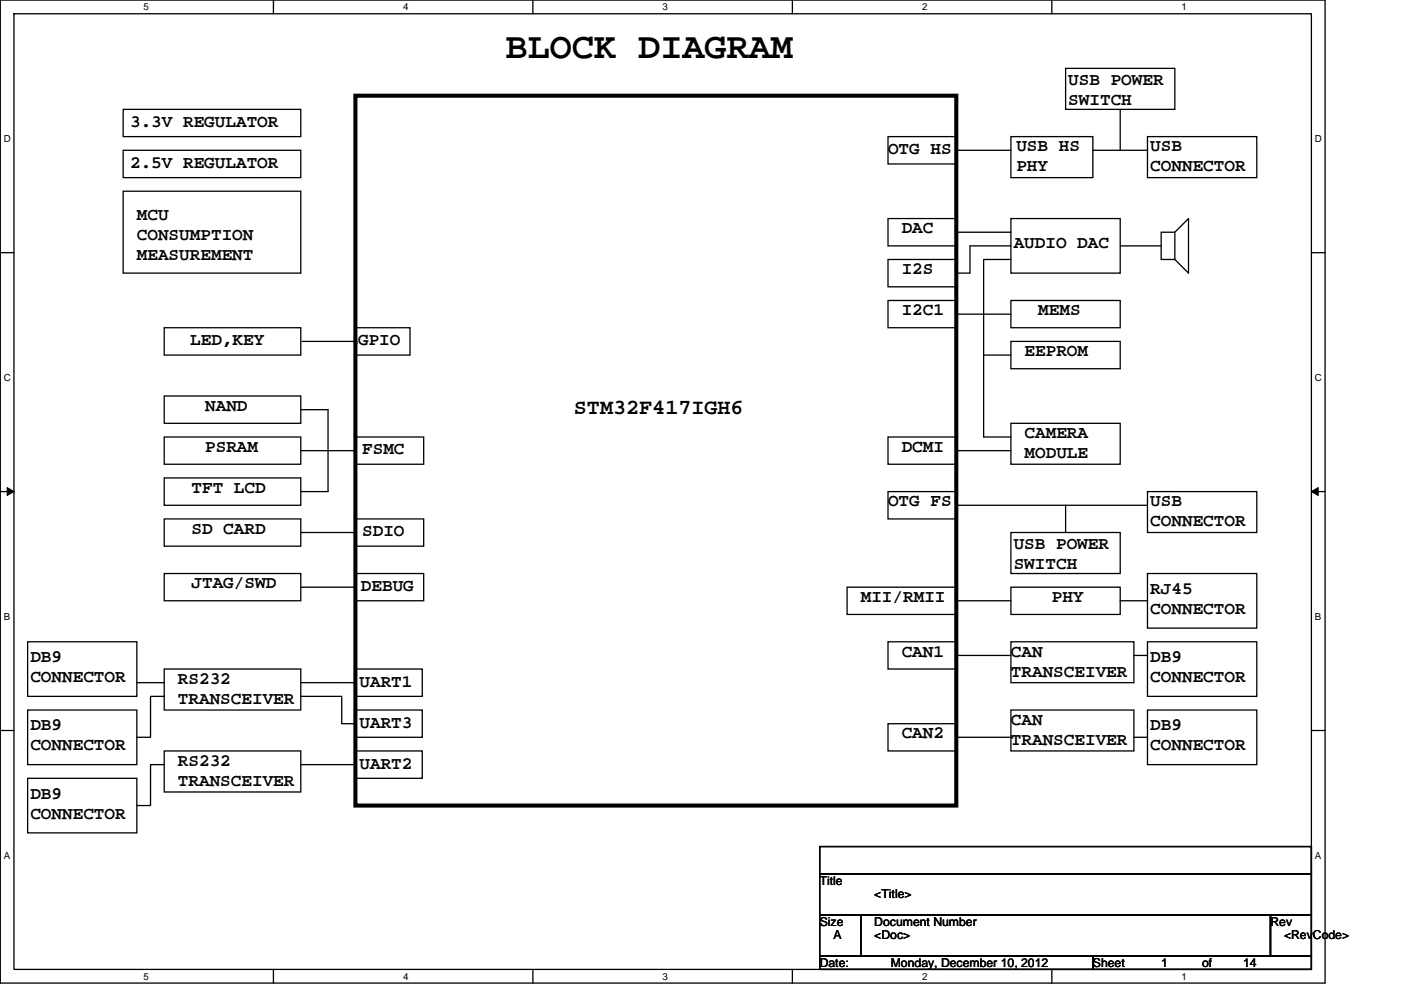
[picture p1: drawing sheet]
<svg xmlns="http://www.w3.org/2000/svg" width="297mm" height="210mm" viewBox="0 0 297 210" stroke-linecap="round" stroke-linejoin="round" font-family="sans-serif">
<defs><g id="words">
<text font-size="7.8" x="107.2" y="12.3">BLOCK DIAGRAM</text>
<text font-size="4.6" x="121.7" y="87.9">STM32F417IGH6</text>
<g font-size="3.7">
<text x="226.5" y="17.9">USB POWER</text>
<text x="226.5" y="22.2">SWITCH</text>
<text x="27.6" y="26.9">3.3V REGULATOR</text>
<text x="27.6" y="35.6">2.5V REGULATOR</text>
<text x="188.3" y="32.7">OTG HS</text>
<text x="215.5" y="32.1">USB HS</text>
<text x="243.9" y="32.1">USB</text>
<text x="215.5" y="36.4">PHY</text>
<text x="243.9" y="36.4">CONNECTOR</text>
<text x="29" y="46.6">MCU</text>
<text x="29" y="50.8">CONSUMPTION</text>
<text x="191.2" y="49.5">DAC</text>
<text x="214.9" y="52.7">AUDIO DAC</text>
<text x="29" y="55.1">MEASUREMENT</text>
<text x="191.2" y="58.2">I2S</text>
<text x="191.2" y="66.9">I2C1</text>
<text x="220.1" y="66.9">MEMS</text>
<text x="40.3" y="73.2">LED,KEY</text>
<text x="75.9" y="73.2">GPIO</text>
<text x="217.2" y="75.5">EEPROM</text>
<text x="43.5" y="87.1">NAND</text>
<text x="43.5" y="95.8">PSRAM</text>
<text x="191.2" y="95.8">DCMI</text>
<text x="217.2" y="92.9">CAMERA</text>
<text x="76.8" y="96.4">FSMC</text>
<text x="217.2" y="97.2">MODULE</text>
<text x="40.6" y="104.5">TFT LCD</text>
<text x="188.3" y="107.4">OTG FS</text>
<text x="243.9" y="107.4">USB</text>
<text x="40.6" y="113.2">SD CARD</text>
<text x="76.8" y="113.8">SDIO</text>
<text x="243.9" y="111.7">CONNECTOR</text>
<text x="214.9" y="116.4">USB POWER</text>
<text x="40.6" y="124.8">JTAG/SWD</text>
<text x="76.5" y="125.3">DEBUG</text>
<text x="214.9" y="120.6">SWITCH</text>
<text x="243.9" y="125.9">RJ45</text>
<text x="182.5" y="127.7">MII/RMII</text>
<text x="223" y="127.7">PHY</text>
<text x="243.9" y="130.2">CONNECTOR</text>
<text x="6.4" y="140.4">DB9</text>
<text x="191.2" y="139.3">CAN1</text>
<text x="214.3" y="139.3">CAN</text>
<text x="214.3" y="143.5">TRANSCEIVER</text>
<text x="243.9" y="140.4">DB9</text>
<text x="6.4" y="144.7">CONNECTOR</text>
<text x="37.7" y="145">RS232</text>
<text x="37.7" y="149.3">TRANSCEIVER</text>
<text x="76.2" y="145.6">UART1</text>
<text x="243.9" y="144.7">CONNECTOR</text>
<text x="6.4" y="154.9">DB9</text>
<text x="76.2" y="154.3">UART3</text>
<text x="214.3" y="153.7">CAN</text>
<text x="243.9" y="154.9">DB9</text>
<text x="6.4" y="159.2">CONNECTOR</text>
<text x="191.2" y="156.6">CAN2</text>
<text x="214.3" y="158">TRANSCEIVER</text>
<text x="243.9" y="159.2">CONNECTOR</text>
<text x="37.7" y="162.4">RS232</text>
<text x="37.7" y="166.7">TRANSCEIVER</text>
<text x="76.2" y="163">UART2</text>
<text x="6.4" y="169.4">DB9</text>
<text x="6.4" y="173.6">CONNECTOR</text>
</g>
<g font-size="2.6">
<text x="173.8" y="187.7">Title</text>
<text x="185.4" y="190.6">&lt;Title&gt;</text>
<text x="173.8" y="196.4">Size</text>
<text x="185.4" y="196.4">Document Number</text>
<text x="269.4" y="196.4">Rev</text>
<text x="176.7" y="199.3">A</text>
<text x="185.4" y="199.3">&lt;Doc&gt;</text>
<text x="272.2" y="199.3">&lt;RevCode&gt;</text>
<text x="173.8" y="205">Date:</text>
<text x="188.9" y="205">Monday, December 10, 2012</text>
<text x="231.7" y="205">Sheet</text>
<text x="246.2" y="205">1</text>
<text x="254.9" y="205">of</text>
<text x="263.6" y="205">14</text>
</g>
<g font-size="2.1">
<text x="30.5" y="2.2">5</text>
<text x="85.5" y="2.2">4</text>
<text x="140.5" y="2.2">3</text>
<text x="195.5" y="2.2">2</text>
<text x="250.5" y="2.2">1</text>
<text x=".8" y="30.1">D</text>
<text x="278.8" y="30.1">D</text>
<text x=".8" y="80.8">C</text>
<text x="278.8" y="80.8">C</text>
<text x=".8" y="131.4">B</text>
<text x="278.8" y="131.4">B</text>
<text x=".8" y="182.1">A</text>
<text x="278.8" y="182.1">A</text>
<text x="30.5" y="207.8">5</text>
<text x="85.5" y="207.8">4</text>
<text x="140.5" y="207.8">3</text>
<text x="195.5" y="207.8">2</text>
<text x="250.5" y="207.8">1</text>
</g>
</g></defs>
<path d="M.1 0h280.8v208.5h-280.8zM3 2.9h275v202.7h-275z" fill="none" stroke="#000" stroke-width=".28"/>
<g fill="#fff">
<path d="M30.5 .3h1.1v2.3h-1.1z"/>
<path d="M30.5 205.9h1.1v2.3h-1.1z"/>
</g>
<path d="M58 0v2.9M58 205.6v2.9" fill="none" stroke="#000" stroke-width=".28"/>
<g fill="#fff">
<path d="M85.5 .3h1.1v2.3h-1.1z"/>
<path d="M85.5 205.9h1.1v2.3h-1.1z"/>
</g>
<path d="M113 0v2.9M113 205.6v2.9" fill="none" stroke="#000" stroke-width=".28"/>
<g fill="#fff">
<path d="M140.5 .3h1.1v2.3h-1.1z"/>
<path d="M140.5 205.9h1.1v2.3h-1.1z"/>
</g>
<path d="M168 0v2.9M168 205.6v2.9" fill="none" stroke="#000" stroke-width=".28"/>
<g fill="#fff">
<path d="M195.5 .3h1.2v2.3h-1.2z"/>
<path d="M195.5 205.9h1.2v2.3h-1.2z"/>
</g>
<path d="M223 0v2.9M223 205.6v2.9" fill="none" stroke="#000" stroke-width=".28"/>
<g fill="#fff">
<path d="M250.5 .3h1.2v2.3h-1.2z"/>
<path d="M250.5 205.9h1.2v2.3h-1.2z"/>
<path d="M.8 28.3h1.5v2.3h-1.5z"/>
<path d="M278.8 28.3h1.5v2.3h-1.5z"/>
<path d="M.8 78.9h1.5v2.3h-1.5z"/>
<path d="M278.8 78.9h1.5v2.3h-1.5z"/>
</g>
<path d="M.1 53.6h2.9M278 53.6h2.9" fill="none" stroke="#000" stroke-width=".28"/>
<g fill="#fff">
<path d="M.8 129.6h1.4v2.3h-1.4z"/>
<path d="M278.8 129.6h1.4v2.3h-1.4z"/>
</g>
<path d="M.1 104.3h2.9M278 104.3h2.9" fill="none" stroke="#000" stroke-width=".28"/>
<path d="M1.5 103.4l1.5 .9-1.5 .8zM278 104.3l1.5-.9v1.7z" fill="#000" stroke="#000" stroke-width=".21"/>
<g fill="#fff">
<path d="M.8 180.3h1.4v2.3h-1.4z"/>
<path d="M278.8 180.3h1.4v2.3h-1.4z"/>
</g>
<g fill="none" stroke="#000" stroke-width=".28">
<path d="M225.9 14.5h23.2v8.7h-23.2zM26.1 23.2h37.7v5.8h-37.7zM26.1 31.9h37.7v5.8h-37.7zM188.3 29h14.5v5.8h-14.5zM202.8 31.9h11.5M214.3 29h17.4v8.7h-17.4zM231.7 31.9h11.6M237.5 23.2v8.7M243.3 29h23.2v8.7h-23.2zM26.1 40.6h37.7v17.3h-37.7zM188.3 46.4h14.5v5.8h-14.5zM188.3 55h14.5v5.8h-14.5z"/>
<path d="M202.8 49.3h11.5M214.3 55h-5.7v11.6h-5.8M214.3 52.2h-8.6v5.7h-2.9M214.3 46.4h23.2v11.5h-23.2zM237.5 52.2h8.7M246.2 49.3h2.9v5.7h-2.9zM249.1 49.3l2.9-2.9v11.5l-2.9-2.9M34.8 69.5h29v5.8h-29zM64 72.4h11.6v.6M75.4 69.5h11.5v5.8h-11.5zM188.3 63.7h14.5v5.8h-14.5zM208.6 75.3h5.7"/>
<path d="M214.3 63.7h23.2v5.8h-23.2zM214.3 72.4h23.2v5.8h-23.2zM214.3 66.6h-5.7v26.1h5.7M34.8 92.7h29v5.8h-29zM34.8 84h29v5.8h-29zM63.8 95.6h11.6M63.8 86.9h5.8v17.4h-5.8M75.4 92.7h14.4v5.8h-14.4zM188.3 92.7h14.5v5.8h-14.5zM202.8 95.6h11.5M214.3 89.8h23.2v8.7h-23.2zM34.8 110.1h29v5.7h-29z"/>
<path d="M34.8 101.4h29v5.8h-29zM63.8 112.9h11.6M75.4 110.1h14.4v5.7h-14.4zM188.3 104.3h14.5v5.8h-14.5zM202.8 107.2h40.5M214.3 112.9h23.2v8.7h-23.2zM225.9 107.2v5.7M243.3 104.3h23.2v8.6h-23.2zM5.9 136.1h23.1v11.6h-23.1zM34.8 121.6h29v5.8h-29zM63.8 124.5h11.6M75.4 121.6h14.4v5.8h-14.4z"/>
<path d="M179.6 124.5h23.2v5.8h-23.2zM188.3 136.1h14.5v5.8h-14.5zM202.8 139h11.5M202.8 127.4h11.5M214.3 124.5h23.2v5.8h-23.2zM214.3 136.1h26.1v8.7h-26.1zM237.5 127.4h5.8M240.4 139h2.9M243.3 121.6h23.2v11.6h-23.2zM243.3 136.1h23.2v11.6h-23.2zM.1 154.9h2.9M5.9 150.6h23.1v11.6h-23.1z"/>
<path d="M29 144.8h5.8M34.8 159.3h29v8.7h-29zM34.8 141.9h29v8.7h-29zM34.8 147.7h-2.9v8.7h-2.9M63.8 144.8h11.6M63.8 147.7h8.7v5.8h2.9M75.4 159.3h14.1v5.8h-14.1zM75.4 150.6h14.1v5.8h-14.1zM75.4 141.9h14.1v5.8h-14.1zM188.3 153.5h14.5v5.8h-14.5zM202.8 156.4h11.5M214.3 150.6h26.1v8.7h-26.1z"/>
<path d="M240.4 156.4h2.9M243.3 150.6h23.2v11.6h-23.2zM278 154.9h2.9M5.9 165.1h23.1v11.6h-23.1zM34.8 162.2h-2.9v8.7h-2.9M63.8 162.2h11.6M173.8 179.6h104.2v5.7h-104.2zM173.8 194h8.7v8.7h-8.7zM173.8 185.3h104.2v8.7h-104.2zM182.5 194h86.9v8.7h-86.9zM269.4 194h8.6v8.7h-8.6zM173.8 202.7h57.9v2.9h-57.9z"/>
<path d="M231.7 202.7h46.3v2.9h-46.3z"/>
</g>
<path d="M75.3 20.3h127.5v150.6h-127.5z" fill="none" stroke="#000" stroke-width=".87"/>
<use href="#words"/>
</svg>
